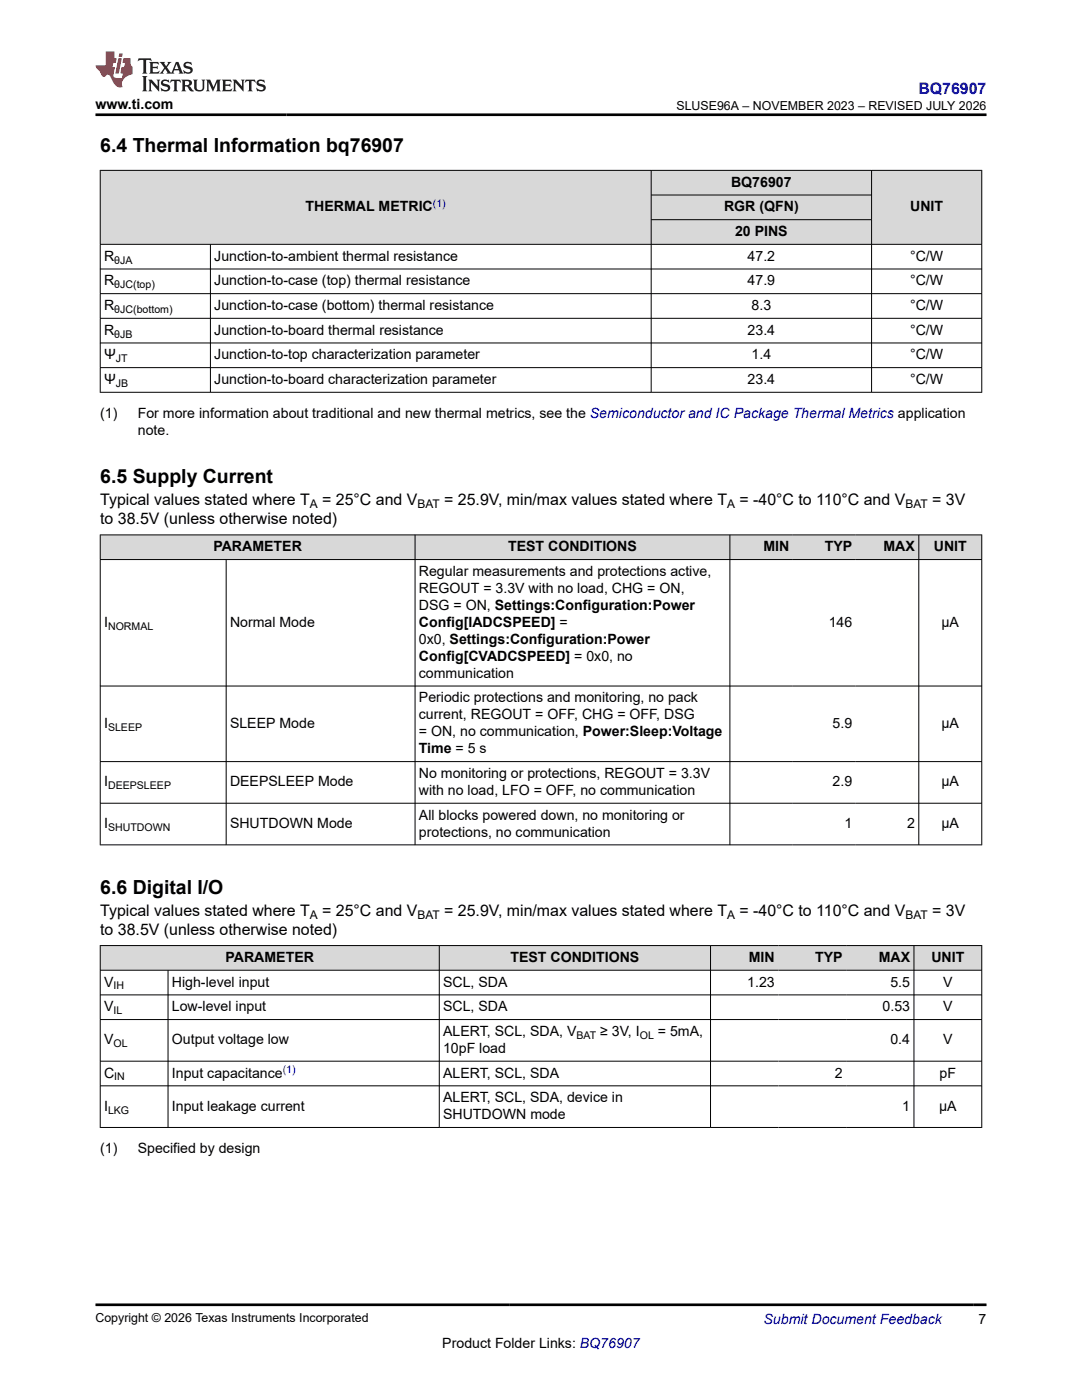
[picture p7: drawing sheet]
<svg xmlns="http://www.w3.org/2000/svg" width="216mm" height="279mm" viewBox="0 0 216 279" stroke-linecap="round" stroke-linejoin="round" font-family="sans-serif">
<defs><g id="words">
<g font-size="3.9">
<text x="20" y="30.3">6.4 Thermal Information bq76907</text>
<text x="20" y="96.4">6.5 Supply Current</text>
<text x="20" y="178.4">6.6 Digital I/O</text>
</g>
<text font-size="3.2" fill="#00f" x="183.3" y="18.7">BQ76907</text>
<g font-size="3.2">
<text x="20" y="100.8">Typical values stated where T</text>
<text x="64.3" y="100.8">= 25°C and V</text>
<text x="88.6" y="100.8">= 25.9V, min/max values stated where T</text>
<text x="147.6" y="100.8">= -40°C to 110°C and V</text>
<text x="186" y="100.8">= 3V</text>
<text x="20" y="104.6">to 38.5V (unless otherwise noted)</text>
<text x="20" y="182.8">Typical values stated where T</text>
<text x="64.3" y="182.8">= 25°C and V</text>
<text x="88.6" y="182.8">= 25.9V, min/max values stated where T</text>
<text x="147.6" y="182.8">= -40°C to 110°C and V</text>
<text x="186" y="182.8">= 3V</text>
<text x="20" y="186.6">to 38.5V (unless otherwise noted)</text>
</g>
<g font-size="2.8">
<text x="19" y="21.8">www.ti.com</text>
<text x="145.9" y="37.3">BQ76907</text>
<text x="61" y="42.2">THERMAL METRIC</text>
<text x="144.5" y="42.2">RGR (QFN)</text>
<text x="146.7" y="47.1">20 PINS</text>
<text x="181.6" y="42.2">UNIT</text>
<text x="20.8" y="52">R</text>
<text x="42.8" y="52">Junction-to-ambient thermal resistance</text>
<text x="149.2" y="52">47.2</text>
<text x="181.6" y="52">°C/W</text>
<text x="20.8" y="57">R</text>
<text x="42.8" y="57">Junction-to-case (top) thermal resistance</text>
<text x="149.2" y="57">47.9</text>
<text x="181.6" y="57">°C/W</text>
<text x="20.8" y="61.9">R</text>
<text x="42.8" y="61.9">Junction-to-case (bottom) thermal resistance</text>
<text x="150" y="61.9">8.3</text>
<text x="181.6" y="61.9">°C/W</text>
<text x="20.8" y="66.8">R</text>
<text x="20.8" y="71.7">Ψ</text>
<text x="42.8" y="66.8">Junction-to-board thermal resistance</text>
<text x="42.8" y="71.7">Junction-to-top characterization parameter</text>
<text x="149.2" y="66.8">23.4</text>
<text x="150" y="71.7">1.4</text>
<text x="181.6" y="66.8">°C/W</text>
<text x="181.6" y="71.7">°C/W</text>
<text x="20.8" y="76.6">Ψ</text>
<text x="42.8" y="76.6">Junction-to-board characterization parameter</text>
<text x="149.2" y="76.6">23.4</text>
<text x="181.6" y="76.6">°C/W</text>
<text x="20" y="83.4">(1)</text>
<text x="27.5" y="83.4">For more information about traditional and new thermal metrics, see the Semiconductor and IC Package Thermal Metrics application</text>
<text x="27.5" y="86.8">note.</text>
<text x="42.6" y="110">PARAMETER</text>
<text x="101.4" y="110">TEST CONDITIONS</text>
<text x="152.3" y="110">MIN</text>
<text x="164.6" y="110">TYP</text>
<text x="176.3" y="110">MAX</text>
<text x="186.3" y="110">UNIT</text>
<text x="83.6" y="114.9">Regular measurements and protections active,</text>
<text x="83.6" y="118.3">REGOUT = 3.3V with no load, CHG = ON,</text>
<text x="20.8" y="125.1">I</text>
<text x="45.9" y="125.1">Normal Mode</text>
<text x="83.6" y="121.7">DSG = ON, Settings:Configuration:Power</text>
<text x="83.6" y="125.1">Config[IADCSPEED] =</text>
<text x="165.4" y="125.1">146</text>
<text x="187.9" y="125.1">µA</text>
<text x="83.6" y="128.5">0x0, Settings:Configuration:Power</text>
<text x="83.6" y="131.9">Config[CVADCSPEED] = 0x0, no</text>
<text x="83.6" y="135.3">communication</text>
<text x="83.6" y="140.2">Periodic protections and monitoring, no pack</text>
<text x="83.6" y="143.6">current, REGOUT = OFF, CHG = OFF, DSG</text>
<text x="20.8" y="145.3">I</text>
<text x="45.9" y="145.3">SLEEP Mode</text>
<text x="83.6" y="147">= ON, no communication, Power:Sleep:Voltage</text>
<text x="166.1" y="145.3">5.9</text>
<text x="187.9" y="145.3">µA</text>
<text x="83.6" y="150.3">Time = 5 s</text>
<text x="83.6" y="155.3">No monitoring or protections, REGOUT = 3.3V</text>
<text x="20.8" y="157">I</text>
<text x="45.9" y="157">DEEPSLEEP Mode</text>
<text x="83.6" y="158.7">with no load, LFO = OFF, no communication</text>
<text x="166.1" y="157">2.9</text>
<text x="187.9" y="157">µA</text>
<text x="20.8" y="165.3">I</text>
<text x="45.9" y="165.3">SHUTDOWN Mode</text>
<text x="83.6" y="163.6">All blocks powered down, no monitoring or</text>
<text x="83.6" y="167">protections, no communication</text>
<text x="168.5" y="165.3">1</text>
<text x="181" y="165.3">2</text>
<text x="187.9" y="165.3">µA</text>
<text x="45" y="192">PARAMETER</text>
<text x="101.9" y="192">TEST CONDITIONS</text>
<text x="149.4" y="192">MIN</text>
<text x="162.6" y="192">TYP</text>
<text x="175.3" y="192">MAX</text>
<text x="185.8" y="192">UNIT</text>
<text x="20.8" y="196.9">V</text>
<text x="34.3" y="196.9">High-level input</text>
<text x="88.4" y="196.9">SCL, SDA</text>
<text x="149.1" y="196.9">1.23</text>
<text x="177.7" y="196.9">5.5</text>
<text x="188.2" y="196.9">V</text>
<text x="20.8" y="201.8">V</text>
<text x="34.3" y="201.8">Low-level input</text>
<text x="88.4" y="201.8">SCL, SDA</text>
<text x="176.1" y="201.8">0.53</text>
<text x="188.2" y="201.8">V</text>
<text x="20.8" y="208.4">V</text>
<text x="34.3" y="208.4">Output voltage low</text>
<text x="88.4" y="206.7">ALERT, SCL, SDA, V</text>
<text x="119.8" y="206.7">≥ 3V, I</text>
<text x="131.3" y="206.7">= 5mA,</text>
<text x="177.7" y="208.4">0.4</text>
<text x="188.2" y="208.4">V</text>
<text x="20.8" y="215.1">C</text>
<text x="34.3" y="215.1">Input capacitance</text>
<text x="88.4" y="215.1">ALERT, SCL, SDA</text>
<text x="88.4" y="210.1">10pF load</text>
<text x="166.6" y="215.1">2</text>
<text x="187.5" y="215.1">pF</text>
<text x="20.8" y="221.7">I</text>
<text x="34.3" y="221.7">Input leakage current</text>
<text x="88.4" y="220">ALERT, SCL, SDA, device in</text>
<text x="180" y="221.7">1</text>
<text x="187.4" y="221.7">µA</text>
<text x="88.4" y="223.4">SHUTDOWN mode</text>
<text x="20" y="230.2">(1)</text>
<text x="27.5" y="230.2">Specified by design</text>
<text x="88.3" y="269">Product Folder Links: BQ76907</text>
<text x="195.3" y="264.2">7</text>
</g>
<text font-size="2.8" fill="#00f" x="152.4" y="264.2">Submit Document Feedback</text>
<g font-size="2.5">
<text x="135" y="21.9">SLUSE96A – NOVEMBER 2023 – REVISED JULY 2026</text>
<text x="19" y="263.9">Copyright © 2026 Texas Instruments Incorporated</text>
</g>
<g font-size="2.4">
<text x="61.8" y="101.5">A</text>
<text x="83.3" y="101.5">BAT</text>
<text x="145.1" y="101.5">A</text>
<text x="180.7" y="101.5">BAT</text>
<text x="61.8" y="183.4">A</text>
<text x="83.3" y="183.4">BAT</text>
<text x="145.1" y="183.4">A</text>
<text x="180.7" y="183.4">BAT</text>
</g>
<g font-size="2.1" fill="#00f">
<text x="86.4" y="41.3">(1)</text>
<text x="56.4" y="214.1">(1)</text>
</g>
<g font-size="2.1">
<text x="22.8" y="52.6">θJA</text>
<text x="22.8" y="57.5">θJC(top)</text>
<text x="22.8" y="62.4">θJC(bottom)</text>
<text x="22.8" y="67.4">θJB</text>
<text x="23.1" y="72.3">JT</text>
<text x="23.1" y="77.2">JB</text>
<text x="21.6" y="125.7">NORMAL</text>
<text x="21.6" y="145.8">SLEEP</text>
<text x="21.6" y="157.5">DEEPSLEEP</text>
<text x="21.6" y="165.8">SHUTDOWN</text>
<text x="22.6" y="197.5">IH</text>
<text x="22.6" y="202.4">IL</text>
<text x="22.6" y="209">OL</text>
<text x="115" y="207.3">BAT</text>
<text x="127.7" y="207.3">OL</text>
<text x="22.8" y="215.6">IN</text>
<text x="21.6" y="222.2">LKG</text>
</g>
</g></defs>
<g fill="#d8d8d8">
<path d="M20 34h175.9v4.9h-175.9z" fill-rule="evenodd"/>
<path d="M20.1 34.1h109.8v14.6h-109.8z" fill-rule="evenodd"/>
<path d="M130 34.1h43.9v4.8h-43.9z" fill-rule="evenodd"/>
<path d="M174 34.1h21.8v14.6h-21.8z" fill-rule="evenodd"/>
<path d="M130 39h43.9v4.8h-43.9z" fill-rule="evenodd"/>
<path d="M130 43.9h43.9v4.8h-43.9z" fill-rule="evenodd"/>
</g>
<g fill="none" stroke="#000" stroke-width=".2">
<path d="M19.9 34h176.1M20 33.9v44.5M129.9 33.9v44.5M129.9 38.9h44.1M173.9 33.9v44.5M195.9 33.9v44.5M19.9 48.8h176.1M19.9 53.7h176.1M19.9 58.6h176.1M42 48.8v29.6M129.9 43.8h44.1M19.9 63.5h176.1"/>
<path d="M19.9 68.4h176.1M19.9 73.4h176.1M19.9 78.3h176.1"/>
</g>
<g fill="#d8d8d8">
<path d="M20 106.8h175.9v4.9h-175.9z" fill-rule="evenodd"/>
<path d="M20.1 106.8h62.7v4.8h-62.7z" fill-rule="evenodd"/>
<path d="M82.9 106.8h62.7v4.8h-62.7z" fill-rule="evenodd"/>
<path d="M145.7 106.8h12.5v4.8h-12.5z" fill-rule="evenodd"/>
<path d="M158.2 106.8h12.6v4.8h-12.6z" fill-rule="evenodd"/>
<path d="M170.8 106.8h12.5v4.8h-12.5z" fill-rule="evenodd"/>
<path d="M183.4 106.8h12.4v4.8h-12.4z" fill-rule="evenodd"/>
</g>
<path d="M19.9 106.8h176.1M19.9 111.7h176.1M20 106.7v62M45.1 111.7v57M82.8 106.7v62M145.6 106.7v62M183.3 106.7v62M195.9 106.7v62M19.9 136.9h176.1M19.9 152h176.1M19.9 160.3h176.1M19.9 168.6h176.1" fill="none" stroke="#000" stroke-width=".2"/>
<g fill="#d8d8d8">
<path d="M20 188.7h175.9v4.9h-175.9z" fill-rule="evenodd"/>
<path d="M20.1 188.8h67.5v4.8h-67.5z" fill-rule="evenodd"/>
<path d="M87.7 188.8h54v4.8h-54z" fill-rule="evenodd"/>
<path d="M141.8 188.8h13.5v4.8h-13.5z" fill-rule="evenodd"/>
<path d="M155.3 188.8h13.5v4.8h-13.5z" fill-rule="evenodd"/>
<path d="M168.8 188.8h13.5v4.8h-13.5z" fill-rule="evenodd"/>
<path d="M182.4 188.8h13.4v4.8h-13.4z" fill-rule="evenodd"/>
</g>
<g fill="none" stroke="#000" stroke-width=".2">
<path d="M19.9 188.7h176.1M19.9 193.6h176.1M19.9 198.6h176.1M20 188.6v36.5M33.5 193.6v31.5M87.7 188.6v36.5M141.8 188.6v36.5M182.4 188.6v36.5M195.9 188.6v36.5M19.9 203.5h176.1M19.9 211.8h176.1M19.9 216.7h176.1"/>
<path d="M19.9 225h176.1"/>
</g>
<path d="M27.7 11.6l-.2 .6 .5-.2h.6v.1v2.2l-.2 .4h1l-.2-.4v-2.2v-.1h.5l.5 .2-.1-.6zM29.8 12.4l.2 .3v1.6l-.2 .4h1.9l.1-.6a1.08 1.08 0 0 1-1.3 .2v-.7h.6l.4 .2v-.7l-.4 .2h-.6v-.5l.2-.2a1 1 0 0 1 1 .3l-.1-.5zM31.8 12.4l1 1.1-1 1.2h.9l-.2-.2 .4-.8 .5 .8-.2 .2h1.6l-.2-.2 .1-.5h1l.1 .5-.1 .2h.9l-.2-.4-.8-1.9h-.5l-1 2.1-.8-1.1 .9-1h-.8l.2 .2-.5 .6-.3-.6 .1-.2zM35.2 12.8l.4 1h-.8zM36.8 12.5a.65 .65 0 0 0-.2 .7 .65 .65 0 0 0 .6 .5l.7 .1 .1 .3a.79 .79 0 0 1-.7 .4 .79 .79 0 0 1-.7-.5l.1 .7 .2-.1a.93 .93 0 0 0 1.1 0 .93 .93 0 0 0 .4-.9 1.46 1.46 0 0 0-1.2-.6l-.1-.3a1.09 1.09 0 0 1 1.2 .2l-.2-.6-.1 .1-.6-.2zM28.4 15.2l.2 .4v2.2l-.2 .4h1l-.2-.4v-2.2l.2-.4zM29.6 15.9l.2 .4v1.5l-.2 .4h.8l-.3-.4v-1.3l1.7 1.8v-2l.2-.4h-.8l.2 .2 .1 1.1-1.2-1.3zM32.3 16a.65 .65 0 0 0-.2 .8 .65 .65 0 0 0 .7 .4l.6 .2 .1 .2a.79 .79 0 0 1-.7 .4 .79 .79 0 0 1-.7-.5l.1 .7 .2-.1a.93 .93 0 0 0 1.1 .1 .93 .93 0 0 0 .4-1 1.46 1.46 0 0 0-1.2-.5l-.1-.4a1.09 1.09 0 0 1 1.2 .2l-.2-.6-.1 .1-.6-.1zM34.1 15.9l-.1 .6a.63 .63 0 0 1 .7-.3l.1 1.6-.3 .4h1l-.2-.4v-1.6a.66 .66 0 0 1 .8 .3l-.1-.6zM36.2 15.9l.2 .4v1.5l-.2 .4h.9l-.2-.2v-.7h.5l.1 .2a.79 .79 0 0 0 1.2 .6l-1-.9a.61 .61 0 0 0 .6-.6 .61 .61 0 0 0-.5-.7zM36.9 16.2h.2a.47 .47 0 0 1 .5 .1 .47 .47 0 0 1 .1 .5l-.2 .1-.6 .1zM38.5 15.9l.2 .2a2.27 2.27 0 0 0 .4 2 1.04 1.04 0 0 0 1.7-.7v-1.3l.2-.2h-.8l.2 .4v1.1a.6 .6 0 0 1-.6 .6 .6 .6 0 0 1-.6-.6v-1.1l.3-.4zM41.1 15.9l.2 .4v1.5l-.2 .4h.7l-.2-.4v-1.4l.9 1.9 .8-1.9v1.4l-.2 .4h1l-.3-.4v-1.5l.3-.4h-.8l-.7 1.5-.7-1.5zM44.3 15.9l.2 .4v1.5l-.2 .4h1.9l.1-.6a1.09 1.09 0 0 1-1.3 .2v-.7h.6l.4 .2v-.6l-.4 .2h-.6v-.6l.2-.1a1.01 1.01 0 0 1 1 .3l-.1-.6zM46.4 15.9l.3 .4v1.5l-.3 .4h.8l-.2-.4v-1.3l1.6 1.8v-2l.2-.4h-.7l.2 .2v1.1l-1.2-1.3zM49 15.9l-.1 .6a.63 .63 0 0 1 .8-.3v1.6l-.3 .4h1l-.2-.4v-1.6a.66 .66 0 0 1 .8 .3l-.1-.6zM51.4 16a.65 .65 0 0 0-.2 .8 .65 .65 0 0 0 .6 .4l.6 .2 .2 .2a.79 .79 0 0 1-.8 .4 .79 .79 0 0 1-.6-.5l.1 .7 .2-.1a.93 .93 0 0 0 1 .1 .93 .93 0 0 0 .5-1 1.46 1.46 0 0 0-1.3-.5l-.1-.4a1.09 1.09 0 0 1 1.3 .2l-.2-.6-.2 .1-.5-.1z" fill="#231f20"/>
<path d="M21.1 10.3v2.7h-2.1l.1 .4 .9 1a.95 .95 0 0 0 .9 .9 .59 .59 0 0 1 .6-.4 .59 .59 0 0 1 .5 .3l.4 .8a1.59 1.59 0 0 0 2.1 1.4 1.61 1.61 0 0 1 1-2.3l1-.3-.1-1.5a1.59 1.59 0 0 1-.4-1.7h-1.4l-.2 .9h.5l-.1 .9h-.5l-.2 .9v.3l.4 .1-.2 .9h-.6a.73 .73 0 0 1-1.1-.7l.3-1.5h-.5l.2-.9h.5l.2-.9h-.5v-1.3zM23.6 11.6l-.6 3.1h.7l.6-3.1zM23.8 10.7l-.1 .6h.7l.1-.6z" fill="#ed1c24"/>
<path d="M19 22.9h177.8M19 260.4h177.8" fill="none" stroke="#000" stroke-width=".53"/>
<use href="#words"/>
</svg>
